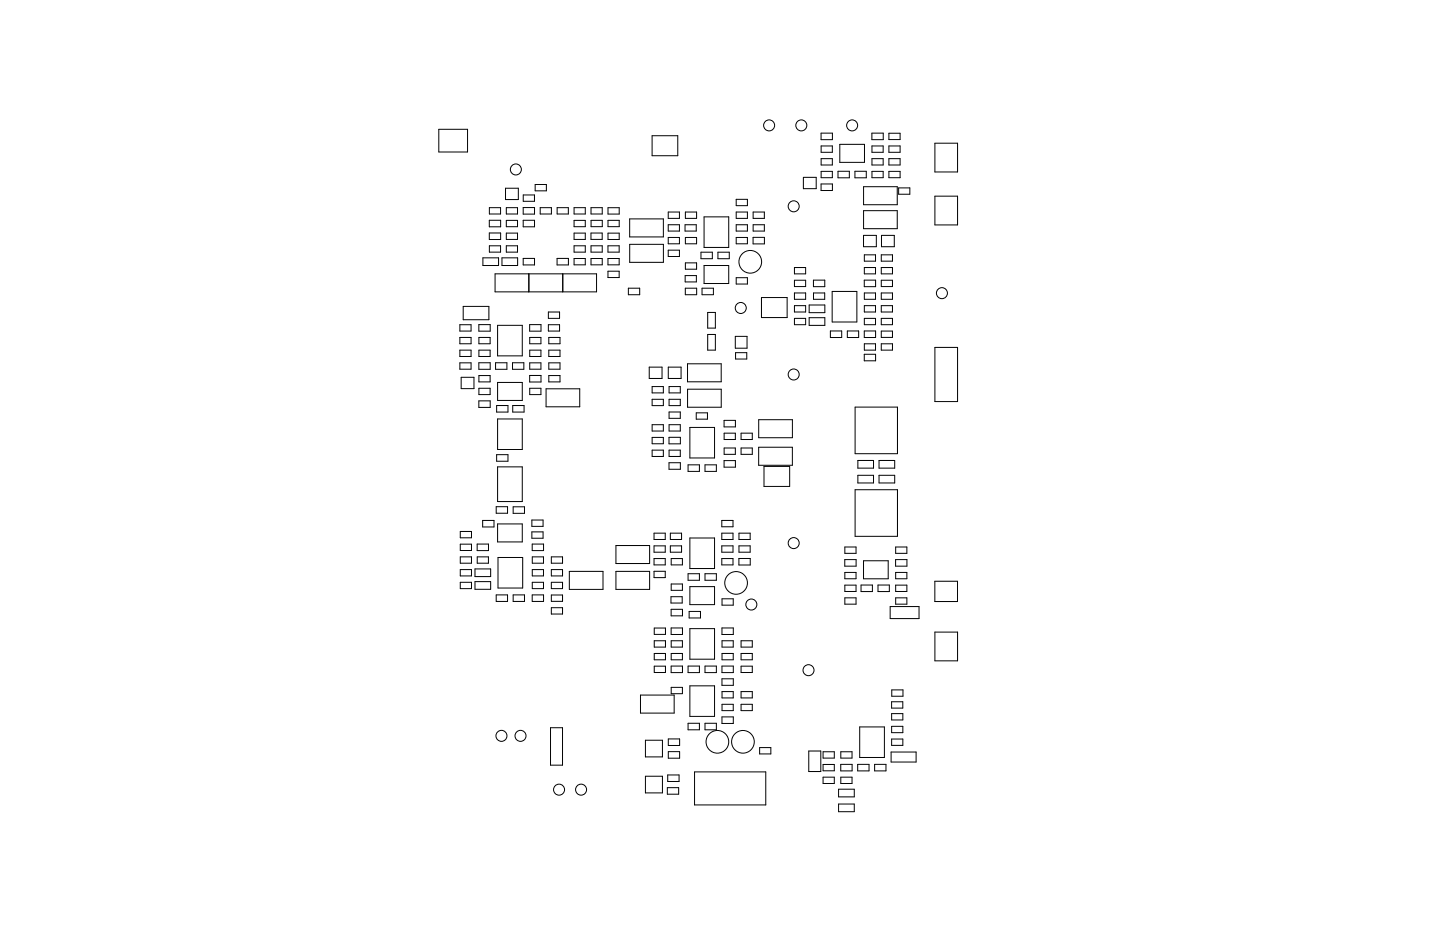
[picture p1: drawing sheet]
<svg xmlns="http://www.w3.org/2000/svg" width="432mm" height="279mm" viewBox="0 0 432 279" stroke-linecap="round" stroke-linejoin="round" font-family="sans-serif">
<g fill="none" stroke="#000" stroke-width=".3">
<path d="M131.6 38.8h8.6v6.8h-8.6zM246.2 39.9h3.4v2h-3.4zM261.4 39.9h3.4v2h-3.4zM266.5 39.9h3.4v1.9h-3.4zM151.6 56.4h3.8v3.4h-3.8zM156.9 58.4h3.4v1.9h-3.4zM160.5 55.3h3.3v1.9h-3.3zM195.5 40.7h7.7v6h-7.7zM220.8 59.8h3.3v1.9h-3.3zM240.9 53.2h3.8v3.4h-3.8zM246.2 55.2h3.4v1.9h-3.4zM246.2 43.8h3.4v1.9h-3.4z"/>
<path d="M246.2 51.4h3.4v1.9h-3.4zM246.2 47.6h3.4v1.9h-3.4zM251.3 51.3h3.4v2h-3.4zM251.8 43.3h7.4v5.4h-7.4zM256.4 51.3h3.4v2h-3.4zM259 56h10.1v5.4h-10.1zM261.5 43.8h3.3v1.9h-3.3zM261.5 47.6h3.3v1.9h-3.3zM261.5 51.4h3.3v1.9h-3.3zM266.5 43.8h3.4v1.9h-3.4zM266.5 51.4h3.4v1.9h-3.4zM266.5 47.6h3.4v1.9h-3.4z"/>
<path d="M269.5 56.3h3.3v1.9h-3.3zM280.3 42.9h6.8v8.7h-6.8zM280.3 58.8h6.8v8.6h-6.8zM144.8 77.3h4.7v2.3h-4.7zM146.7 66h3.4v2h-3.4zM146.7 69.8h3.4v2h-3.4zM146.7 62.3h3.4v1.9h-3.4zM146.7 73.7h3.4v1.9h-3.4zM150.5 77.3h4.7v2.3h-4.7zM151.8 62.3h3.4v1.9h-3.4zM151.8 73.7h3.4v1.9h-3.4zM151.8 66.1h3.4v1.9h-3.4z"/>
<path d="M151.8 69.9h3.4v1.9h-3.4zM156.9 62.2h3.4v2h-3.4zM156.9 77.5h3.4v1.9h-3.4zM156.9 66h3.4v2h-3.4zM162 62.3h3.3v1.9h-3.3zM167 77.5h3.4v1.9h-3.4zM167.1 62.3h3.3v1.9h-3.3zM172.1 62.3h3.4v1.9h-3.4zM172.1 73.7h3.4v1.9h-3.4zM172.1 77.5h3.4v1.9h-3.4zM172.1 66.1h3.4v1.9h-3.4zM172.1 69.9h3.4v1.9h-3.4z"/>
<path d="M177.2 69.9h3.4v1.9h-3.4zM177.2 62.3h3.4v1.9h-3.4zM177.2 73.7h3.4v1.9h-3.4zM177.2 77.5h3.4v1.9h-3.4zM177.2 66.1h3.4v1.9h-3.4zM182.3 73.7h3.4v1.9h-3.4zM182.3 77.5h3.4v1.9h-3.4zM182.3 62.3h3.4v1.9h-3.4zM182.3 66.1h3.4v1.9h-3.4zM182.3 69.9h3.4v1.9h-3.4zM188.8 65.6h10.1v5.4h-10.1zM188.8 73.2h10.1v5.4h-10.1z"/>
<path d="M200.4 71.2h3.3v1.9h-3.3zM200.4 63.6h3.3v1.9h-3.3zM200.4 67.4h3.3v1.9h-3.3zM200.4 75h3.3v1.9h-3.3zM205.4 67.4h3.4v1.9h-3.4zM205.5 71.2h3.4v1.9h-3.4zM205.5 63.6h3.4v1.9h-3.4zM205.5 78.8h3.4v1.9h-3.4zM210.2 75.6h3.4v2h-3.4zM211.1 79.6h7.4v5.4h-7.4zM211.1 65h7.4v9.2h-7.4zM215.3 75.6h3.4v2h-3.4z"/>
<path d="M220.8 63.6h3.3v1.9h-3.3zM220.8 67.4h3.3v1.9h-3.3zM220.8 71.2h3.3v1.9h-3.3zM225.8 71.2h3.4v1.9h-3.4zM225.8 63.6h3.4v1.9h-3.4zM225.8 67.4h3.4v1.9h-3.4zM258.9 70.6h3.9v3.4h-3.9zM259 63.2h10.1v5.4h-10.1zM259.2 76.4h3.3v1.9h-3.3zM264.3 76.4h3.3v1.9h-3.3zM264.3 70.6h3.9v3.4h-3.9zM137.9 97.3h3.4v1.9h-3.4z"/>
<path d="M138.9 91.9h7.7v4h-7.7zM143.6 97.3h3.4v2h-3.4zM148.5 82.1h30.4v5.4h-30.4zM149.2 97.5h7.4v9.2h-7.4zM158.6 82.1v5.4M158.8 97.3h3.4v2h-3.4zM164.4 97.3h3.4v1.9h-3.4zM164.4 93.5h3.4v1.9h-3.4zM168.7 82.1v5.4M182.3 81.3h3.4v1.9h-3.4zM188.4 86.4h3.4v2h-3.4zM205.5 82.6h3.3v1.9h-3.3z"/>
<path d="M205.5 86.4h3.4v2h-3.4zM210.5 86.4h3.4v2h-3.4zM212.2 93.7h2.3v4.7h-2.3zM220.8 83.3h3.3v1.9h-3.3zM228.3 89.2h7.7v6h-7.7zM238.2 95.4h3.4v1.9h-3.4zM238.2 80.2h3.4v1.9h-3.4zM238.2 84h3.4v1.9h-3.4zM238.2 87.8h3.4v1.9h-3.4zM238.2 91.6h3.4v1.9h-3.4zM242.6 95.2h4.7v2.3h-4.7zM242.6 91.4h4.7v2.3h-4.7z"/>
<path d="M243.9 84h3.4v1.9h-3.4zM243.9 87.8h3.4v1.9h-3.4zM249 99.2h3.4v2h-3.4zM249.5 87.4h7.4v9.1h-7.4zM254.1 99.2h3.4v2h-3.4zM259.2 84h3.4v1.9h-3.4zM259.2 99.2h3.4v2h-3.4zM259.2 80.2h3.3v1.9h-3.3zM259.2 87.8h3.3v1.9h-3.3zM259.2 91.6h3.3v1.9h-3.3zM259.2 95.4h3.3v1.9h-3.3zM264.3 95.4h3.3v1.9h-3.3z"/>
<path d="M264.3 99.3h3.3v1.9h-3.3zM264.3 80.2h3.3v1.9h-3.3zM264.3 84h3.3v1.9h-3.3zM264.3 87.8h3.3v1.9h-3.3zM264.3 91.6h3.3v1.9h-3.3zM137.9 101.2h3.4v1.9h-3.4zM137.9 105h3.4v1.9h-3.4zM137.9 108.8h3.4v1.9h-3.4zM138.3 113.1h3.8v3.4h-3.8zM143.6 108.7h3.4v2h-3.4zM143.6 105h3.4v1.9h-3.4zM143.6 101.2h3.4v1.9h-3.4z"/>
<path d="M143.6 112.6h3.4v1.9h-3.4zM143.6 116.4h3.4v1.9h-3.4zM148.6 108.7h3.4v2h-3.4zM149.2 114.6h7.4v5.4h-7.4zM153.7 108.7h3.4v2h-3.4zM158.8 112.6h3.4v1.9h-3.4zM158.8 101.2h3.4v1.9h-3.4zM158.8 108.8h3.4v1.9h-3.4zM158.8 105h3.4v1.9h-3.4zM158.8 116.4h3.4v1.9h-3.4zM163.7 116.6h10.1v5.4h-10.1zM164.6 108.8h3.3v1.9h-3.3z"/>
<path d="M164.6 101.2h3.3v1.9h-3.3zM164.6 105h3.3v1.9h-3.3zM164.6 112.6h3.3v1.9h-3.3zM194.7 110.1h3.8v3.4h-3.8zM195.6 119.7h3.3v1.9h-3.3zM195.6 115.9h3.3v1.9h-3.3zM200.4 110.1h3.8v3.4h-3.8zM200.6 115.9h3.4v1.9h-3.4zM200.6 119.7h3.4v1.9h-3.4zM206.2 109.1h10.1v5.4h-10.1zM206.2 116.7h10.1v5.4h-10.1zM212.2 100.3h2.3v4.7h-2.3z"/>
<path d="M220.5 100.8h3.5v3.6h-3.5zM220.6 105.7h3.3v1.9h-3.3zM259.2 106.2h3.4v2h-3.4zM259.2 103.1h3.3v1.9h-3.3zM264.3 103.1h3.3v1.9h-3.3zM280.3 104.1h6.8v16.3h-6.8zM143.6 120.2h3.4v1.9h-3.4zM148.9 121.6h3.4v1.9h-3.4zM148.9 136.3h3.4v2h-3.4zM149.2 125.6h7.4v9.2h-7.4zM149.2 140h7.4v10.4h-7.4zM153.7 121.6h3.4v1.9h-3.4z"/>
<path d="M195.6 127.3h3.3v1.9h-3.3zM195.6 131.1h3.3v1.9h-3.3zM195.6 134.9h3.3v1.9h-3.3zM200.6 131.1h3.4v2h-3.4zM200.6 138.7h3.4v2h-3.4zM200.6 123.5h3.4v1.9h-3.4zM200.6 127.3h3.4v1.9h-3.4zM200.6 134.9h3.4v1.9h-3.4zM206.3 139.4h3.4v1.9h-3.4zM206.9 128.1h7.4v9.2h-7.4zM208.8 123.8h3.3v1.9h-3.3zM211.4 139.4h3.4v1.9h-3.4z"/>
<path d="M217.1 138.1h3.4v1.9h-3.4zM217.1 126h3.4v2h-3.4zM217.1 129.9h3.4v1.9h-3.4zM217.1 134.3h3.4v1.9h-3.4zM222.2 129.9h3.4v1.9h-3.4zM222.2 134.3h3.4v1.9h-3.4zM227.5 134.1h10.1v5.4h-10.1zM227.5 125.8h10.1v5.4h-10.1zM229.1 139.8h7.7v6h-7.7zM256.4 122h12.7v14h-12.7zM257.2 138h4.7v2.3h-4.7zM263.6 138h4.7v2.3h-4.7z"/>
<path d="M138 159.3h3.4v1.9h-3.4zM144.7 156h3.4v2h-3.4zM148.8 151.9h3.4v2h-3.4zM149.2 157.1h7.4v5.4h-7.4zM153.9 151.9h3.4v2h-3.4zM159.5 155.9h3.3v1.9h-3.3zM159.5 159.5h3.3v1.9h-3.3zM196.1 159.8h3.4v1.9h-3.4zM201 159.8h3.4v1.9h-3.4zM216.4 156h3.4v1.9h-3.4zM216.4 159.8h3.4v1.9h-3.4zM221.6 159.8h3.3v1.9h-3.3z"/>
<path d="M256.4 146.8h12.7v14h-12.7zM257.2 142.5h4.7v2.3h-4.7zM263.6 142.5h4.7v2.3h-4.7zM138 170.8h3.4v1.9h-3.4zM138 166.9h3.4v1.9h-3.4zM138 163.1h3.4v1.9h-3.4zM138 174.6h3.4v1.9h-3.4zM142.4 174.4h4.7v2.3h-4.7zM142.4 170.6h4.7v2.3h-4.7zM143.1 163.1h3.4v2h-3.4zM143.1 166.9h3.4v1.9h-3.4zM148.8 178.3h3.4v2h-3.4z"/>
<path d="M149.3 167.1h7.4v9.2h-7.4zM153.9 178.3h3.4v2h-3.4zM159.6 163.1h3.4v2h-3.4zM159.6 178.3h3.4v2h-3.4zM159.6 170.8h3.4v1.9h-3.4zM159.6 166.9h3.4v1.9h-3.4zM159.6 174.6h3.4v1.9h-3.4zM165.3 166.9h3.4v1.9h-3.4zM165.3 170.8h3.4v1.9h-3.4zM165.3 174.6h3.4v1.9h-3.4zM165.3 178.4h3.4v1.9h-3.4zM170.7 171.3h10.1v5.4h-10.1z"/>
<path d="M184.7 171.3h10.1v5.4h-10.1zM184.7 163.5h10.1v5.4h-10.1zM196.1 171.3h3.4v1.9h-3.4zM196.1 163.6h3.4v1.9h-3.4zM196.1 167.5h3.4v1.9h-3.4zM201 163.6h3.4v1.9h-3.4zM201.2 178.9h3.4v1.9h-3.4zM201.3 167.5h3.3v1.9h-3.3zM201.3 175.1h3.3v1.9h-3.3zM206.3 172h3.4v2h-3.4zM206.9 161.3h7.4v9.1h-7.4zM206.9 175.9h7.4v5.4h-7.4z"/>
<path d="M211.4 172h3.4v2h-3.4zM216.4 163.6h3.4v1.9h-3.4zM216.4 167.5h3.4v1.9h-3.4zM216.5 179.5h3.4v1.9h-3.4zM221.6 167.4h3.4v2h-3.4zM221.6 163.6h3.3v1.9h-3.3zM253.3 167.8h3.4v1.9h-3.4zM253.3 164h3.4v1.9h-3.4zM253.3 175.4h3.4v1.9h-3.4zM253.3 171.6h3.4v1.9h-3.4zM253.3 179.2h3.4v1.9h-3.4zM258.2 175.4h3.4v1.9h-3.4z"/>
<path d="M258.9 168.1h7.4v5.4h-7.4zM263.3 175.4h3.4v1.9h-3.4zM268.6 167.8h3.4v1.9h-3.4zM268.6 164h3.3v1.9h-3.3zM268.6 171.6h3.3v1.9h-3.3zM268.6 175.4h3.3v1.9h-3.3zM268.6 179.2h3.3v1.9h-3.3zM280.3 174.3h6.8v6h-6.8zM165.3 182.2h3.4v1.9h-3.4zM196.2 199.7h3.3v1.9h-3.3zM196.2 195.9h3.3v1.9h-3.3zM196.2 192.1h3.3v1.9h-3.3z"/>
<path d="M196.2 188.3h3.3v1.9h-3.3zM201.2 199.7h3.4v1.9h-3.4zM201.2 182.7h3.4v1.9h-3.4zM201.2 188.3h3.4v1.9h-3.4zM201.3 192.1h3.3v1.9h-3.3zM201.3 195.9h3.3v1.9h-3.3zM206.3 199.7h3.4v1.9h-3.4zM206.6 183.3h3.4v2h-3.4zM206.9 188.5h7.4v9.1h-7.4zM211.4 199.7h3.4v1.9h-3.4zM216.5 188.3h3.4v1.9h-3.4zM216.5 199.7h3.4v1.9h-3.4z"/>
<path d="M216.5 192.1h3.4v1.9h-3.4zM216.5 195.9h3.4v1.9h-3.4zM222.2 199.7h3.4v1.9h-3.4zM222.2 195.9h3.4v1.9h-3.4zM222.2 192.1h3.4v1.9h-3.4zM266.9 181.8h8.7v3.6h-8.7zM280.3 189.5h6.8v8.6h-6.8zM165.1 218.2h3.6v11.2h-3.6zM192.1 208.4h10.1v5.4h-10.1zM201.3 206.1h3.3v1.9h-3.3zM206.3 216.8h3.4v2h-3.4zM206.9 205.6h7.4v9.2h-7.4z"/>
<path d="M211.4 216.8h3.4v2h-3.4zM216.5 203.5h3.4v1.9h-3.4zM216.5 214.9h3.4v2h-3.4zM216.5 207.3h3.4v1.9h-3.4zM216.5 211.1h3.4v1.9h-3.4zM222.2 207.3h3.4v1.9h-3.4zM222.2 211.1h3.4v1.9h-3.4zM257.8 217.9h7.4v9.2h-7.4zM267.4 210.4h3.3v1.9h-3.3zM267.4 213.9h3.3v1.9h-3.3zM267.4 217.7h3.3v1.9h-3.3zM267.4 206.8h3.4v1.9h-3.4z"/>
<path d="M193.5 221.9h5.1v5h-5.1zM193.5 232.7h5.1v5h-5.1zM200.1 236.1h3.4v2h-3.4zM200.2 232.3h3.4v2h-3.4zM200.4 221.5h3.4v2h-3.4zM200.4 225.3h3.4v2h-3.4zM208.3 231.4h21.3v9.9h-21.3zM227.8 224.1h3.3v1.9h-3.3zM242.5 225.1h3.6v6.2h-3.6zM246.8 233h3.4v1.9h-3.4zM246.8 225.4h3.4v1.9h-3.4zM246.8 229.2h3.4v1.9h-3.4z"/>
<path d="M251.5 236.6h4.7v2.3h-4.7zM252.1 229.1h3.4v2h-3.4zM252.1 233h3.4v1.9h-3.4zM252.1 225.4h3.4v1.9h-3.4zM257.2 229.1h3.4v2h-3.4zM262.3 229.1h3.4v2h-3.4zM267.2 225.4h7.5v3h-7.5zM267.4 221.6h3.3v1.9h-3.3zM251.5 241h4.7v2.3h-4.7z"/>
<circle cx="230.6" cy="37.6" r="1.65"/>
<circle cx="240.3" cy="37.6" r="1.65"/>
<circle cx="255.5" cy="37.6" r="1.65"/>
<circle cx="154.7" cy="50.8" r="1.65"/>
<circle cx="225" cy="78.5" r="3.4"/>
<circle cx="238" cy="61.8" r="1.65"/>
<circle cx="222.1" cy="92.3" r="1.65"/>
<circle cx="282.4" cy="87.9" r="1.65"/>
<circle cx="238" cy="112.3" r="1.65"/>
<circle cx="220.7" cy="174.8" r="3.4"/>
<circle cx="238" cy="162.8" r="1.65"/>
<circle cx="225.3" cy="181.2" r="1.65"/>
<circle cx="242.4" cy="200.9" r="1.65"/>
<circle cx="150.4" cy="220.6" r="1.65"/>
<circle cx="156.1" cy="220.6" r="1.65"/>
<circle cx="167.6" cy="236.7" r="1.65"/>
<circle cx="174.2" cy="236.7" r="1.65"/>
<circle cx="215.1" cy="222.4" r="3.4"/>
<circle cx="222.8" cy="222.4" r="3.4"/>
</g>
</svg>
